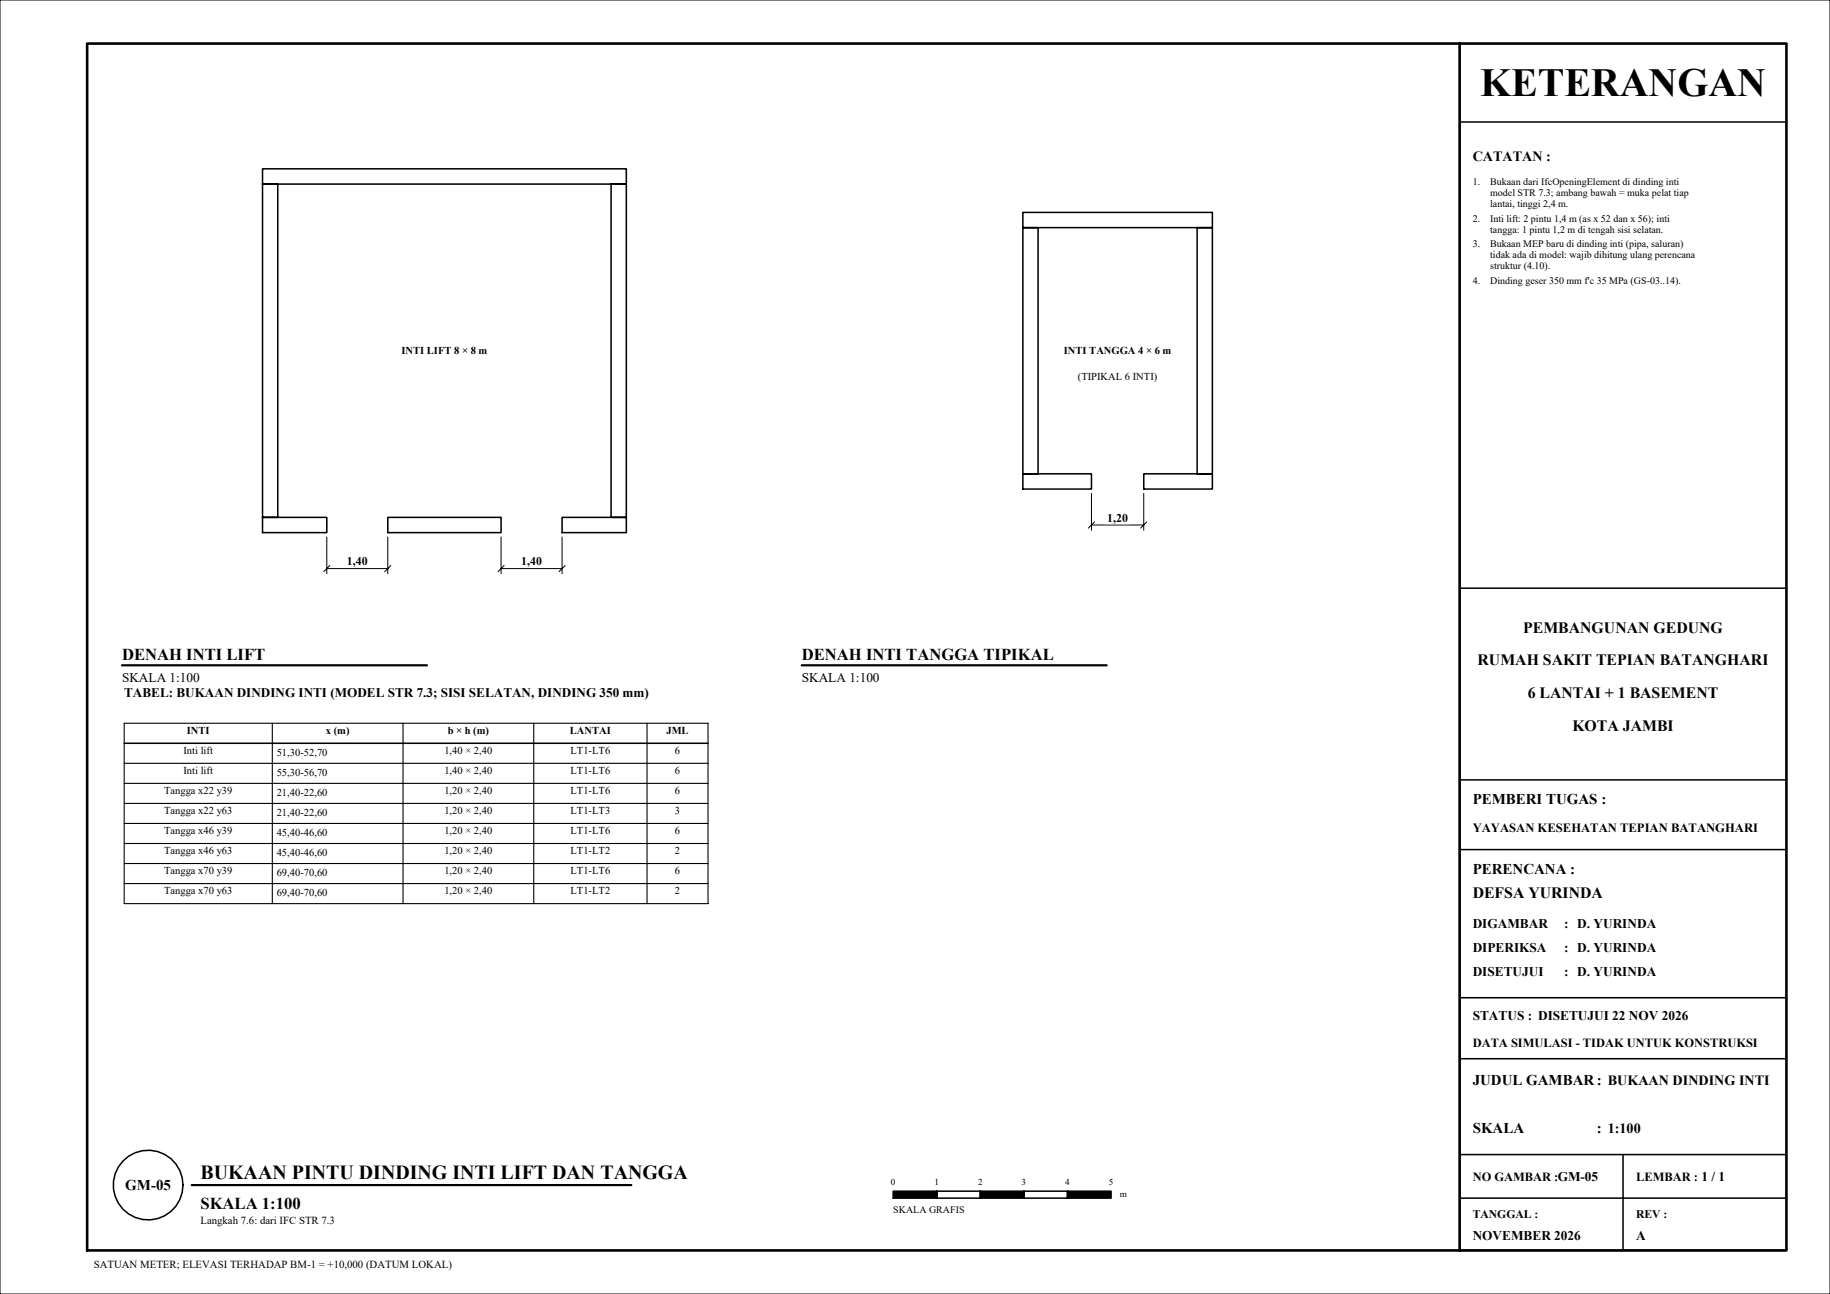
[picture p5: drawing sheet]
<svg xmlns="http://www.w3.org/2000/svg" width="420mm" height="297mm" viewBox="0 0 420 297" stroke-linecap="round" stroke-linejoin="round" font-family="sans-serif">
<defs><g id="words">
<text font-size="9.2" x="339.7" y="22">KETERANGAN</text>
<text font-size="4.6" x="46" y="270.5">BUKAAN PINTU DINDING INTI LIFT DAN TANGGA</text>
<g font-size="3.8">
<text x="28" y="151.5">DENAH INTI LIFT</text>
<text x="184" y="151.5">DENAH INTI TANGGA TIPIKAL</text>
<text x="46" y="277.5">SKALA 1:100</text>
</g>
<g font-size="3.6">
<text x="349.6" y="145.2">PEMBANGUNAN GEDUNG</text>
<text x="339.1" y="152.7">RUMAH SAKIT TEPIAN BATANGHARI</text>
<text x="350.6" y="160.2">6 LANTAI + 1 BASEMENT</text>
<text x="360.9" y="167.7">KOTA JAMBI</text>
<text x="338" y="206">DEFSA YURINDA</text>
</g>
<g font-size="3.4">
<text x="338" y="184.5">PEMBERI TUGAS :</text>
<text x="338" y="200.5">PERENCANA :</text>
<text x="338" y="249">JUDUL GAMBAR: BUKAAN DINDING INTI</text>
<text x="338" y="260">SKALA</text>
<text x="366.5" y="260">: 1:100</text>
<text x="28.8" y="273.1">GM-05</text>
</g>
<text font-size="3.2" x="338" y="37">CATATAN :</text>
<g font-size="3.1">
<text x="28" y="156.5">SKALA 1:100</text>
<text x="184" y="156.5">SKALA 1:100</text>
<text x="338" y="213">DIGAMBAR</text>
<text x="359" y="213">: D. YURINDA</text>
<text x="338" y="218.5">DIPERIKSA</text>
<text x="359" y="218.5">: D. YURINDA</text>
<text x="338" y="224">DISETUJUI</text>
<text x="359" y="224">: D. YURINDA</text>
<text x="338" y="234">STATUS : DISETUJUI 22 NOV 2026</text>
<text x="338" y="284.5">NOVEMBER 2026</text>
<text x="375.5" y="284.5">A</text>
</g>
<text font-size="3" x="28.5" y="160">TABEL: BUKAAN DINDING INTI (MODEL STR 7.3; SISI SELATAN, DINDING 350 mm)</text>
<g font-size="2.9">
<text x="338" y="191">YAYASAN KESEHATAN TEPIAN BATANGHARI</text>
<text x="338" y="240.2">DATA SIMULASI - TIDAK UNTUK KONSTRUKSI</text>
<text x="338" y="271">NO GAMBAR :GM-05</text>
<text x="375.5" y="271">LEMBAR : 1 / 1</text>
</g>
<g font-size="2.7">
<text x="254.1" y="119.7">1,20</text>
<text x="79.6" y="129.7">1,40</text>
<text x="119.6" y="129.7">1,40</text>
<text x="338" y="279.5">TANGGAL :</text>
<text x="375.5" y="279.5">REV :</text>
</g>
<g font-size="2.5">
<text x="46" y="281">Langkah 7.6: dari IFC STR 7.3</text>
<text x="21.5" y="291">SATUAN METER; ELEVASI TERHADAP BM-1 = +10,000 (DATUM LOKAL)</text>
</g>
<g font-size="2.4">
<text x="92.1" y="81.3">INTI LIFT 8 × 8 m</text>
<text x="244.2" y="81.3">INTI TANGGA 4 × 6 m</text>
<text x="247.4" y="87.3">(TIPIKAL 6 INTI)</text>
<text x="42.1" y="173">Inti lift</text>
<text x="42.9" y="168.4">INTI</text>
<text x="63.5" y="173.5">51,30-52,70</text>
<text x="74.8" y="168.4">x (m)</text>
<text x="102" y="173">1,40 × 2,40</text>
<text x="102.8" y="168.4">b × h (m)</text>
<text x="130.8" y="168.4">LANTAI</text>
<text x="130.9" y="173">LT1-LT6</text>
<text x="152.9" y="168.4">JML</text>
<text x="154.9" y="173">6</text>
<text x="42.1" y="177.6">Inti lift</text>
<text x="63.5" y="178.1">55,30-56,70</text>
<text x="102" y="177.6">1,40 × 2,40</text>
<text x="130.9" y="177.6">LT1-LT6</text>
<text x="154.9" y="177.6">6</text>
<text x="37.6" y="182.2">Tangga x22 y39</text>
<text x="63.5" y="182.7">21,40-22,60</text>
<text x="102" y="182.2">1,20 × 2,40</text>
<text x="130.9" y="182.2">LT1-LT6</text>
<text x="154.9" y="182.2">6</text>
<text x="37.6" y="186.8">Tangga x22 y63</text>
<text x="37.6" y="191.4">Tangga x46 y39</text>
<text x="63.5" y="187.3">21,40-22,60</text>
<text x="63.5" y="191.9">45,40-46,60</text>
<text x="102" y="186.8">1,20 × 2,40</text>
<text x="102" y="191.4">1,20 × 2,40</text>
<text x="130.9" y="186.8">LT1-LT3</text>
<text x="130.9" y="191.4">LT1-LT6</text>
<text x="154.9" y="186.8">3</text>
<text x="154.9" y="191.4">6</text>
<text x="37.6" y="196">Tangga x46 y63</text>
<text x="63.5" y="196.5">45,40-46,60</text>
<text x="102" y="196">1,20 × 2,40</text>
<text x="130.9" y="196">LT1-LT2</text>
<text x="154.9" y="196">2</text>
<text x="37.6" y="200.6">Tangga x70 y39</text>
<text x="63.5" y="201.1">69,40-70,60</text>
<text x="102" y="200.6">1,20 × 2,40</text>
<text x="130.9" y="200.6">LT1-LT6</text>
<text x="154.9" y="200.6">6</text>
<text x="37.6" y="205.2">Tangga x70 y63</text>
<text x="63.5" y="205.7">69,40-70,60</text>
<text x="102" y="205.2">1,20 × 2,40</text>
<text x="130.9" y="205.2">LT1-LT2</text>
<text x="154.9" y="205.2">2</text>
</g>
<g font-size="2.3">
<text x="338" y="42.5">1.</text>
<text x="342" y="42.5">Bukaan dari IfcOpeningElement di dinding inti</text>
<text x="342" y="45">model STR 7.3; ambang bawah = muka pelat tiap</text>
<text x="342" y="47.5">lantai, tinggi 2,4 m.</text>
<text x="338" y="50.9">2.</text>
<text x="342" y="50.9">Inti lift: 2 pintu 1,4 m (as x 52 dan x 56); inti</text>
<text x="342" y="53.4">tangga: 1 pintu 1,2 m di tengah sisi selatan.</text>
<text x="338" y="56.8">3.</text>
<text x="342" y="56.8">Bukaan MEP baru di dinding inti (pipa, saluran)</text>
<text x="342" y="59.3">tidak ada di model: wajib dihitung ulang perencana</text>
<text x="338" y="65.2">4.</text>
<text x="342" y="61.8">struktur (4.10).</text>
<text x="342" y="65.2">Dinding geser 350 mm f'c 35 MPa (GS-03..14).</text>
<text x="205" y="278.4">SKALA GRAFIS</text>
</g>
<g font-size="2.1">
<text x="204.5" y="271.9">0</text>
<text x="214.5" y="271.9">1</text>
<text x="224.5" y="271.9">2</text>
<text x="234.5" y="271.9">3</text>
<text x="244.5" y="271.9">4</text>
<text x="254.5" y="271.9">5</text>
<text x="257" y="274.8">m</text>
</g>
</g></defs>
<!-- layer: KERTAS-TEKS -->
<g fill="#000">
<path d="M205 275h10v-1.6zM205 273.4v1.6l10-1.6z"/>
<path d="M225 275h10v-1.6zM225 273.4v1.6l10-1.6z"/>
<path d="M245 275h10v-1.6zM245 273.4v1.6l10-1.6z"/>
</g>
<!-- layer: KOP -->
<path d="M0 0h420v297h-420z" fill="none" stroke="#000" stroke-width=".23"/>
<path d="M20 10h390v277h-390zM335 10v277" fill="none" stroke="#000" stroke-width=".6"/>
<path d="M335 28h75M335 135h75M335 179h75M335 195h75M335 229h75M335 243h75M335 265h75M335 275h75M372.5 265v22M335 287h75" fill="none" stroke="#000" stroke-width=".35"/>
<!-- layer: KERTAS-TEKS -->
<circle cx="34" cy="272" r="8" fill="none" stroke="#000" stroke-width=".35"/>
<path d="M44 272h100.9" fill="none" stroke="#000" stroke-width=".5"/>
<!-- layer: S-INTI -->
<path d="M60.2 38.8h83.6v3.5h-83.6zM60.2 42.3h3.6v76.4h-3.6zM140.2 42.3h3.6v76.4h-3.6zM60.2 118.7h14.8v3.5h-14.8zM89 118.7h26v3.5h-26zM129 118.7h14.8v3.5h-14.8z" fill="none" stroke="#000" stroke-width=".35"/>
<!-- layer: C-UKURAN -->
<path d="M75 123.3v8.4M75 130.5h14M75.7 129.8l-1.4 1.4M89 123.3v8.4M89.7 129.8l-1.4 1.4" fill="none" stroke="#000" stroke-width=".23"/>
<path d="M79 130.3h6v-3zM79 127.3v3l6-3z" fill="#fff"/>
<path d="M115 123.3v8.4M115 130.5h14M115.7 129.8l-1.4 1.4M129 123.3v8.4M129.7 129.8l-1.4 1.4" fill="none" stroke="#000" stroke-width=".23"/>
<path d="M119 130.3h6v-3zM119 127.3v3l6-3z" fill="#fff"/>
<!-- layer: KERTAS-TEKS -->
<path d="M28 152.7h70" fill="none" stroke="#000" stroke-width=".5"/>
<!-- layer: S-INTI -->
<path d="M234.7 48.7h43.6v3.5h-43.6zM234.7 52.2h3.5v56.5h-3.5zM274.8 52.2h3.5v56.5h-3.5zM234.7 108.7h15.8v3.5h-15.8zM262.5 108.7h15.8v3.5h-15.8z" fill="none" stroke="#000" stroke-width=".35"/>
<!-- layer: C-UKURAN -->
<path d="M250.5 113.2v8.5M251.2 119.8l-1.4 1.4M262.5 113.2v8.5M263.2 119.8l-1.4 1.4M250.5 120.5h12" fill="none" stroke="#000" stroke-width=".23"/>
<path d="M253.5 120.3h6v-3zM253.5 117.3v3l6-3z" fill="#fff"/>
<!-- layer: KERTAS-TEKS -->
<path d="M184 152.7h70" fill="none" stroke="#000" stroke-width=".5"/>
<!-- layer: S-TABEL -->
<path d="M28.5 166h134v41.4h-134zM28.5 175.2h134M28.5 179.8h134M62.5 166v41.4M92.5 166v41.4M122.5 166v41.4M148.5 166v41.4M28.5 184.4h134M28.5 189h134M28.5 193.6h134M28.5 198.2h134M28.5 202.8h134" fill="none" stroke="#000" stroke-width=".25"/>
<path d="M28.5 170.6h134" fill="none" stroke="#000" stroke-width=".35"/>
<!-- layer: KERTAS-TEKS -->
<path d="M205 273.4h10v1.6h-10zM215 273.4h10v1.6h-10zM225 273.4h10v1.6h-10zM235 273.4h10v1.6h-10zM245 273.4h10v1.6h-10z" fill="none" stroke="#000" stroke-width=".35"/>
<use href="#words"/>
</svg>
